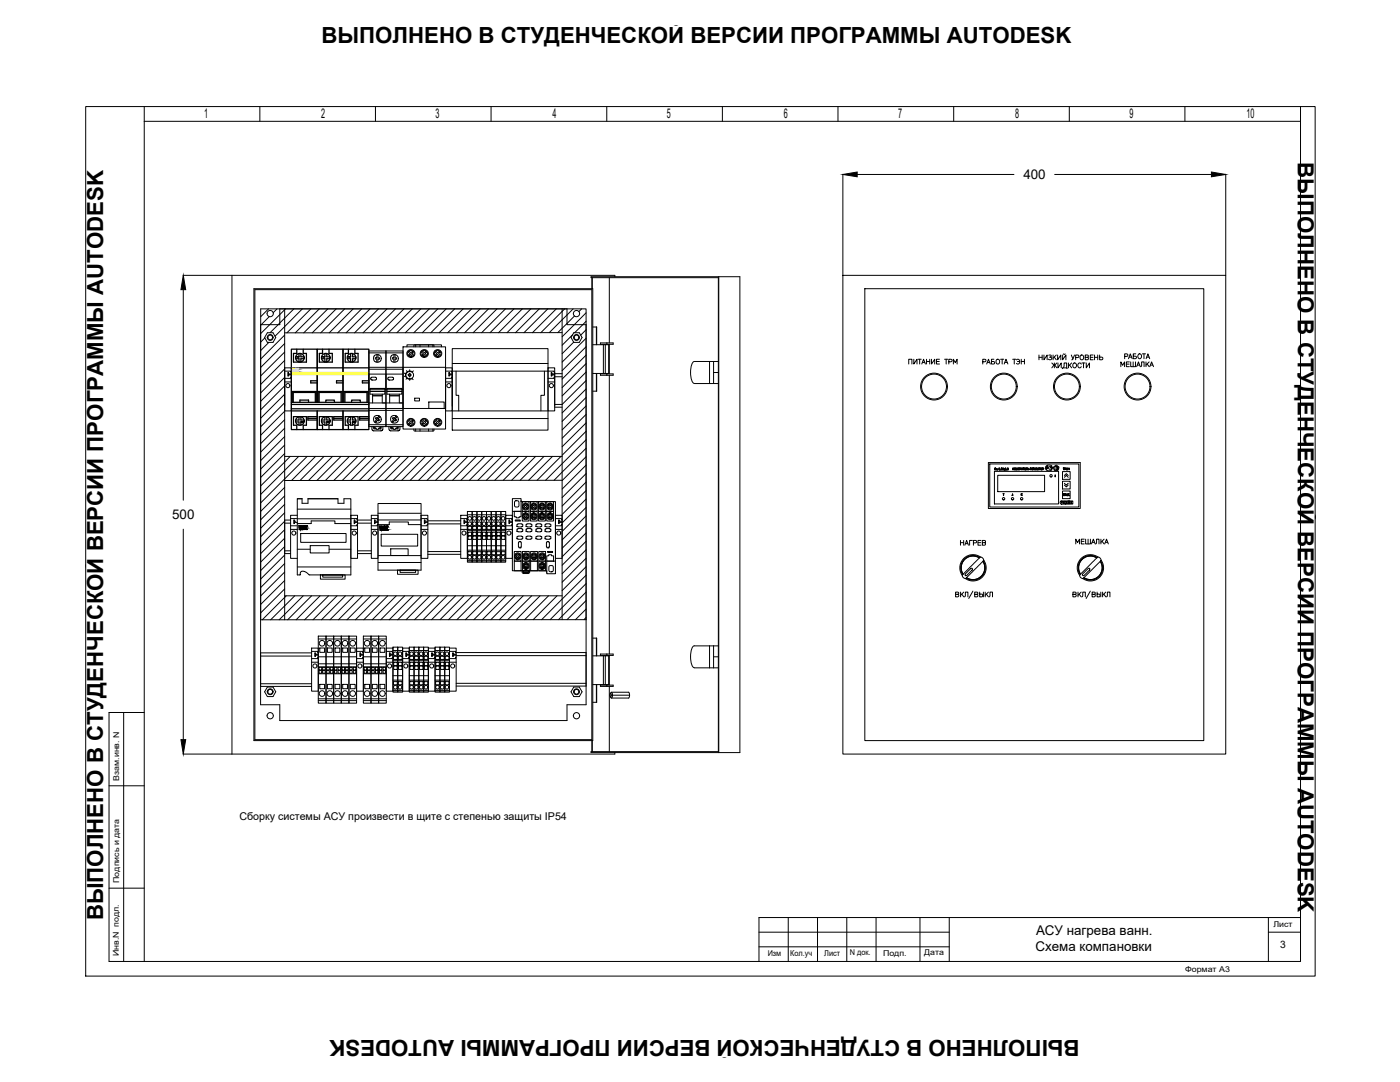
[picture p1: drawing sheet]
<svg xmlns="http://www.w3.org/2000/svg" width="279mm" height="216mm" viewBox="0 0 279 216" stroke-linecap="round" stroke-linejoin="round" font-family="sans-serif">
<defs><g id="words">
<g font-size="4.4">
<text x="64.2" y="8.6">ВЫПОЛНЕНО В СТУДЕНЧЕСКОЙ ВЕРСИИ ПРОГРАММЫ AUTODESK</text>
<text x="259" y="32.4" transform="rotate(90 259 32.4)">ВЫПОЛНЕНО В СТУДЕНЧЕСКОЙ ВЕРСИИ ПРОГРАММЫ AUTODESK</text>
<text x="20.6" y="183.7" transform="rotate(-90 20.6 183.7)">ВЫПОЛНЕНО В СТУДЕНЧЕСКОЙ ВЕРСИИ ПРОГРАММЫ AUTODESK</text>
<text x="215.4" y="207.5" transform="rotate(180 215.4 207.5)">ВЫПОЛНЕНО В СТУДЕНЧЕСКОЙ ВЕРСИИ ПРОГРАММЫ AUTODESK</text>
</g>
<g font-size="2.7">
<text x="40.7" y="23.5">1</text>
<text x="64.1" y="23.5">2</text>
<text x="86.9" y="23.5">3</text>
<text x="110.3" y="23.5">4</text>
<text x="133.1" y="23.5">5</text>
<text x="156.4" y="23.5">6</text>
<text x="179.2" y="23.5">7</text>
<text x="202.6" y="23.5">8</text>
<text x="225.4" y="23.5">9</text>
<text x="248.8" y="23.5">10</text>
<text x="204.2" y="35.7">400</text>
<text x="34.4" y="103.6">500</text>
<text x="206.6" y="189.7">Схема компановки</text>
<text x="206.8" y="186.5">АСУ нагрева ванн.</text>
</g>
<text font-size="2.1" x="47.8" y="163.7">Сборку системы АСУ произвести в щите с степенью защиты IP54</text>
<text font-size="2" x="255.5" y="189.2">3</text>
<g font-size="1.6">
<text x="23.8" y="155.8" transform="rotate(-90 23.8 155.8)">Взам.инв. N</text>
<text x="23.8" y="176.2" transform="rotate(-90 23.8 176.2)">Подпись и дата</text>
<text x="254.1" y="185.1">Лист</text>
<text x="23.7" y="190.8" transform="rotate(-90 23.7 190.8)">Инв.N подл.</text>
<text x="153.2" y="190.7">Изм</text>
<text x="157.7" y="190.7">Кол.уч</text>
<text x="164.5" y="190.7">Лист</text>
<text x="169.6" y="190.6">N док.</text>
<text x="176.2" y="190.7">Подп.</text>
<text x="184.4" y="190.6">Дата</text>
<text x="236.5" y="193.9">Формат А3</text>
</g>
</g></defs>
<!-- layer: dist -->
<g fill="none" stroke="#000" stroke-width=".25">
<path d="M58.1 69.7h5.2v4.6v-4.6h5.2v4.6v-4.6h5.1v16h-5.1v-3.7v3.7h-5.2v-3.7v3.7h-5.2zM58.1 73.4h15.5M59 71.2h.7h-.5M59 71.6h.7v.6M59.2 69.7v.8h-.6v1.8h2.6v-1.8h-.7v-.8M59.7 70.5v.7M60 70.5v.7h.7M60.7 71.6h-.7v.6M63.3 74.7v5.6M63.3 76h-1.3v.4h1.3M64.2 71.2h.6h-.4M64.2 71.6h.6v.6"/>
<path d="M64.4 69.7v.8h-.7v1.8h2.6v-1.8h-.6v-.8M64.8 70.5v.7M65.2 70.5v.7h.6M65.8 71.6h-.6v.6M68.5 76h-1.3v.4h1.3M68.5 74.7v5.6M69.3 71.2h.7h-.4M69.3 71.6h.7v.6M69.5 69.7v.8h-.6v1.8h2.6v-1.8h-.7v-.8M70 70.5v.7M70.4 70.5v.7h.6M71 71.6h-.6v.6"/>
<path d="M73.6 76h-1.3v.4h1.3M58.1 82h15.5M58.1 81.6h15.5M58.1 80.3h15.5M58.1 80.7h15.5M58.3 80.3v-2.2h4.8v2.2M58.5 80.3v-2h4.4v2M59 84.2h.7v.6M59.2 85.7v-.8h-.6v-1.8h2.6v1.8h-.7v.8M59.7 83.2v.6h-.7M59.9 80.3v-.5h1.7v.5M60 83.2v.6h.7"/>
<path d="M60 84.2v.6M60.5 84.2h-.5h.7M61.4 83.5h1.9M63.3 83.1h-1.9v.7h1.9M63.5 80.3v-2.2h4.8v2.2M63.7 80.3v-2h4.4v2M64.2 84.2h.6v.6M64.4 85.7v-.8h-.7v-1.8h2.6v1.8h-.6v.8M64.8 83.2v.6h-.6M65 80.3v-.5h1.7v.5M65.2 83.2v.6h.6M65.2 84.2v.6"/>
<path d="M65.6 84.2h-.4h.6M66.6 83.5h1.9M68.5 83.1h-1.9v.7h1.9M68.6 80.3v-2.2h4.8v2.2M68.8 80.3v-2h4.4v2M69.3 84.2h.7v.6M69.5 85.7v-.8h-.6v-1.8h2.6v1.8h-.7v.8M70 83.2v.6h-.7M70.2 80.3v-.5h1.7v.5M70.4 83.2v.6h.6M70.4 84.2v.6M70.8 84.2h-.4h.6"/>
<path d="M71.8 83.5h1.8M73.6 83.1h-1.8v.7h1.8"/>
<circle cx="59.8" cy="71.4" r=".86"/>
<circle cx="65" cy="71.4" r=".86"/>
<circle cx="70.2" cy="71.4" r=".86"/>
<circle cx="59.8" cy="84" r=".86"/>
<circle cx="65" cy="84" r=".86"/>
<circle cx="70.2" cy="84" r=".86"/>
</g>
<!-- layer: 0 -->
<g fill="#ff0" stroke="#ff0" stroke-width=".2">
<path d="M58.1 74.3l15.5 .4v-.4zM58.1 74.3l15.5 .4h-15.5z"/>
<path d="M58.5 73.5l.4 .2v-.2zM58.5 73.5l.4 .2h-.4z"/>
</g>
<g fill="#808080" stroke="#808080" stroke-width=".2">
<path d="M58.8 74h.1z"/>
<path d="M59.4 74.1h.2z"/>
<path d="M59.5 74.2h.1z"/>
<path d="M59.4 73.5h.2zM59.4 73.5h.2z"/>
<path d="M59 73.5h.2zM59 73.5h.2z"/>
<path d="M59.4 73.5h.2zM59.4 73.5h.2z"/>
<path d="M59 73.5h.2zM59 73.5h.2z"/>
<path d="M59.4 73.5h.2zM59.4 73.5l.2 .1z"/>
<path d="M59 73.5l.2 .1zM59 73.5l.2 .1z"/>
<path d="M59.4 73.6h.2zM59.4 73.6h.1z"/>
<path d="M59 73.6h.2zM59 73.6h.2z"/>
<path d="M59.3 73.6h.2zM59.3 73.7h.2z"/>
<path d="M58.3 73.5l.2 .2v-.2zM58.3 73.5l.2 .2h-.2z"/>
<path d="M59.3 73.7h.2zM59.3 73.7h.2z"/>
<path d="M59 73.6l.2 .1zM59 73.6l.2 .1z"/>
<path d="M59.3 73.7h.2zM59.3 73.7h.2z"/>
<path d="M59 73.7h.2zM59 73.7h.2z"/>
<path d="M58.5 73.7l.4 .1zM58.5 73.7l.4 .1zM58.5 73.8h.4zM58.5 73.8h.4z"/>
<path d="M59 73.7h.5zM59 73.7l.4 .1z"/>
<path d="M59 73.8h.4zM59 73.8h.4z"/>
<path d="M58.5 73.8h.4zM58.5 73.8h.4z"/>
<path d="M59 73.8h.4zM59 73.8h.4z"/>
<path d="M59 73.8h.4zM59 73.8h.4z"/>
<path d="M59 73.8h.4zM59 73.8h.4z"/>
<path d="M59 73.8l.4 .1zM59 73.8l.4 .1z"/>
<path d="M58.5 73.8l.4 .1zM58.5 73.8l.4 .1z"/>
<path d="M58.5 73.9h.4zM58.5 73.9h.4z"/>
<path d="M58.5 73.9h.4zM58.5 73.9h.4z"/>
<path d="M58.5 73.9h.4zM58.5 73.9h.4z"/>
<path d="M58.5 73.9h.3zM58.5 73.9h.4z"/>
<path d="M58.5 73.9h.2zM58.5 73.9h.3z"/>
<path d="M58.5 73.9h.2zM58.5 73.9h.2z"/>
<path d="M59 73.9h.5zM59 73.9h.5z"/>
<path d="M59.2 73.9h.3zM59.2 73.9h.3z"/>
<path d="M59.2 73.9h.3zM59.2 73.9h.3z"/>
<path d="M59 73.9l.2 .1zM59 73.9l.2 .1z"/>
<path d="M59.2 73.9l.3 .1zM59.2 73.9l.3 .1z"/>
<path d="M58.8 74h.1zM58.7 74h.2z"/>
<path d="M58.5 73.9l.2 .1zM58.5 73.9l.2 .1z"/>
<path d="M58.7 74h.2zM58.7 74h.2z"/>
<path d="M58.5 74h.2zM58.5 74h.2z"/>
<path d="M59.3 74h.2zM59.3 74h.2z"/>
<path d="M58.5 74h.4zM58.5 74h.4z"/>
<path d="M59.3 74h.2zM59.3 74h.2z"/>
<path d="M59 74h.2zM59 74h.2z"/>
<path d="M59 74l.2 .1zM59 74l.2 .1z"/>
<path d="M58.5 74l.4 .1zM58.5 74l.4 .1z"/>
<path d="M58.5 74.1h.4zM58.5 74.1h.4z"/>
<path d="M59.3 74l.3 .1zM59.3 74l.3 .1zM59.4 74.1h.2z"/>
<path d="M59 74.1h.2zM59 74.1h.2zM59 74.1h.2zM59 74.1h.2z"/>
<path d="M58.5 74.1h.4zM58.5 74.1h.4z"/>
<path d="M59.4 74.1h.2zM59.4 74.1h.2zM59.4 74.1h.2zM59.4 74.1h.2z"/>
<path d="M58.5 74.1l.4 .1zM58.5 74.1l.4 .1z"/>
<path d="M59.4 74.1l.2 .1zM59.4 74.1l.2 .1zM59.4 74.2h.2z"/>
<path d="M59.4 74.2h.2zM59.5 74.2h.1z"/>
<path d="M59 74.1l.2 .1zM59 74.1l.2 .1z"/>
<path d="M58.5 74.2h.4zM58.5 74.2h.4zM58.5 74.2h.4zM58.5 74.2h.4z"/>
<path d="M58.3 73.7l.2 .5v-.5zM58.3 73.7l.2 .5h-.2z"/>
</g>
<!-- layer: Layer 1 -->
<path d="M58.3 73.5h.2v.2h-.2zM58.3 73.7h.2v.5h-.2zM58.5 73.7h.4v.2h-.2l.2 .2a.27 .27 0 0 1-.3 .1 .27 .27 0 0 1-.1-.4zM59 73.5h.2v.2l.2-.2h.2l-.2 .3 .2 .4h-.2l-.2-.3v.3h-.2z" fill="none" stroke="#dcdcdc" stroke-width=".25"/>
<path d="M58.5 73.5h.4v.2h-.4z" fill="none" stroke="#ff0" stroke-width=".25"/>
<!-- layer: 0 -->
<path d="M58.1 74.3h15.5M58.1 74.7h15.5" fill="none" stroke="#ff0" stroke-width=".25"/>
<g fill="none" stroke="#000" stroke-width=".2">
<path d="M17.1 21.3h245.4v173.5h-245.4zM28.8 24.2h230.7v167.6h-237.7v-49.6h7M28.8 21.3v170.5M51.9 21.3v2.9M74.9 21.3v2.9M98 21.3v2.9M121.1 21.3v2.9M144.2 21.3v2.9M167.2 21.3v2.9M168.2 34.8v20.1M171.1 34.8h31.3M190.3 21.3v2.9"/>
<path d="M210.5 34.8h31.3M213.4 21.3v2.9M236.5 21.3v2.9M244.6 34.8v20.1M259.5 21.3v2.9M36.6 54.9h86.1v.3M36.6 57.8v42M46.3 54.9v95.6M50.7 57.6h67.6v90.2h-67.6zM50.9 57.8h67.2v89.8h-67.2zM118 55.2h29.7v95h-29.7v-.2h25.4v-94.6h-25.4zM118.1 55.4v2.2"/>
<path d="M118.2 55.4v2.2M121.6 55.4v13M143.4 55.2v95M168.2 54.9h76.4v95.6h-76.4zM172.6 57.6h67.6v90.2h-67.6zM52 64.8h3.8v-3.2h57.4v3.2h3.8v75.8h-3.8v3.2h-57.4v-3.2h-3.8zM52.9 67.4l-.9 .9M53.3 67.3h.1M53.3 67.3a.58 .58 0 0 1 .6-.5 .58 .58 0 0 1 .6 .5M53.3 67.3a.58 .58 0 0 0 .6 .6 .58 .58 0 0 0 .6-.6M53.4 66.4h1.1l.5 .9-.5 1h-1.1l-.6-1zM53.4 67.3a.48 .48 0 0 1 .5-.4 .48 .48 0 0 1 .5 .4"/>
<path d="M53.4 67.3a.48 .48 0 0 0 .5 .5 .48 .48 0 0 0 .5-.5M53.6 61.6l-1.6 1.6M53.7 68.3l-1.7 1.6M53.7 63.2l-1.7 1.7M54.4 67.3h.1M55.3 61.6l-.8 .8M56.8 73.4h1.3v8.6h-1.3zM56.8 74.1h1.2v.2h.1M56.8 61.6h60.2v62.1M56.8 76.2h1.3M56.8 74.4v6.6M56.8 66.9l-4.8 4.7"/>
<path d="M56.8 68.6l-4.8 4.7M56.8 70.2l-4.8 4.8M56.8 71.9l-4.8 4.8M56.8 73.6l-4.8 4.8M56.8 75.3l-4.8 4.8M56.8 77l-4.8 4.8M56.8 78.7l-4.8 4.8M57 61.6l-5 5M58.1 74.6h-.5v-.3h-.2v.7h.2v-.2h.5M58.1 75.2h-.1v.3h-1.2M58.7 61.6l-4.8 4.8M60.3 61.6l-5.4 5.5"/>
<path d="M62 61.6l-4.7 4.8M63.7 61.6l-4.8 4.8M65.4 61.6l-4.8 4.8M67.1 61.6l-4.8 4.8M68.8 61.6l-4.8 4.8M70.5 61.6l-4.8 4.8M72.2 61.6l-4.8 4.8M73.6 70h3.4v15.1h-3.2a.15 .15 0 0 1-.2 0 .15 .15 0 0 1 0-.2zM73.6 70.4h6.8M73.7 73.7h3.3M73.7 73.3h3.3M73.9 78.1h2.9"/>
<path d="M73.9 77.8h2.9M73.9 77.5h2.9M73.9 61.6l-4.8 4.8M74 75.4l.2-.1h.8l.1 .3-.1 .2h-.8l-.2-.1zM74.4 79h1.9zM74.4 78.6h2.4v-1.1h-2.9v1.1h.5v1.8M75.2 70.8v.6h-.3v.2h.3v.7M75.5 70.8l-.1 .6h.3v.2h-.3v.7M75.5 61.6l-4.7 4.8M76.3 78.6v1.8M76.8 77.7h.2M77 74.6h-3.4v3.1h.3"/>
<path d="M77 74.6v3.1M77 77.7h.2M77 70h3.4v15.1h-3.2a.15 .15 0 0 1-.2 0 .15 .15 0 0 1 0-.2zM77.1 74.6h3.3M77.1 73.7h3.3M77.1 73.3h3.3M77.2 78.1h3M77.2 77.8h3M77.2 77.5h3M77.2 61.6l-4.7 4.8M77.4 75.4l.2-.1h.7l.2 .3-.2 .2h-.7l-.2-.1zM77.8 79h1.9z"/>
<path d="M77.8 78.6h2.4v-1.1h-3v1.1h.6v1.8M78.6 70.8v.6h-.3v.2h.3v.7M78.9 70.8l-.1 .6h.3v.2h-.3v.7M78.9 61.6l-4.8 4.8M79.7 78.6v1.8M80.2 77.7h.2M80.6 61.6l-4.8 4.8M82.3 61.6l-4.8 4.8M84 61.6l-4.8 4.8M85.7 61.6l-4.8 4.8M87.4 61.6l-4.8 4.8M88.9 73.4h1.4v8.6h-1.4z"/>
<path d="M88.9 74.1h1.2v.2h.2M88.9 76.2h1.4M89 61.6l-4.7 4.8M90.1 74.1h20.5v.2h.1M90.3 74.6h-.6l-.1-.3v.7l.1-.2h.6M90.3 75.2h-.2v.3h-1.2M90.3 69.6h19.1v16.2h-19.1zM90.3 74.4v6.6M90.3 72.5h19.1M90.7 61.6l-4.7 4.8M91 74.1v4.8h.5v3.1M92.4 61.6l-4.7 4.8"/>
<path d="M94.1 61.6l-4.8 4.8M95.8 61.6l-4.8 4.8M97.5 61.6l-4.8 4.8M99.2 61.6l-4.8 4.8M100.9 61.6l-4.8 4.8M102.6 61.6l-4.8 4.8M104.2 61.6l-4.7 4.8M105.9 61.6l-4.7 4.8M107.6 61.6l-4.7 4.8M108.6 74.1v4.8h-.6v3.1M109.3 61.6l-4.7 4.8M109.4 73.4h1.3v8.6h-1.3z"/>
<path d="M109.4 76.2h1.3M110.7 74.6h-.6v-.3h-.1v.7h.1v-.2h.6M110.7 75.2h-.1v.3h-1.2M110.7 74.6h1.5M110.7 74.4v6.6M110.7 75.2h1.5M111 61.6l-4.7 4.8M112.2 66.4h-55.4M112.2 61.6v62M112.7 61.6l-4.8 4.8M114.3 66.8l-2.1 2.1M114.4 61.6l-4.8 4.8"/>
<path d="M114.5 68.3l-2.3 2.3M114.5 67.3h.1M114.5 66.4h1.1l.6 .9-.6 1h-1.1l-.5-1zM114.6 67.3a.48 .48 0 0 1 .5-.4 .48 .48 0 0 1 .4 .4M114.6 67.3a.48 .48 0 0 0 .5 .5 .48 .48 0 0 0 .4-.5M114.7 63l-3.4 3.4M115.5 67.3h.1M116.1 61.6l-.6 .6M117 62.4l-4.8 4.8M117 64.1l-2.3 2.3M117 65.8l-1.1 1.1M117 67.5l-4.8 4.8"/>
<path d="M117 69.2l-4.8 4.7M117 70.9l-4.8 4.7M117 72.6l-4.8 4.7M117 74.2l-4.8 4.8M117 75.9l-4.8 4.8h-1.5M117 77.6l-4.8 4.8M117 79.3l-4.8 4.8M118.3 68.8h3.2v5.7h-3.2M118.3 65.2h.8v3.6M119 65.2v3.6M119 74.5v3.6M119.1 74.5v3.6h-.8"/>
<path d="M119.8 68.4h2.6v.3h-2.6zM119.8 74.6h2.6v.3h-2.6zM120.4 68.8v5.7M120.8 68.8v5.7M121.1 68.4v.3M121.1 74.6v.3M121.6 68.7v5.9M121.6 74.9v55.6M138.6 72.1a2.88 2.88 0 0 0-.7 2.9 1.55 1.55 0 0 0 .7 1.5M138.6 76.5h4.8M138.6 72.1h4.8M141.6 72.1v4.4"/>
<path d="M142.4 74.3h1M142.4 72.1v4.4M181.4 72.6v-.9h.6v.9M182.4 71.7v.9l.6-.9v.9M183.2 71.7h.7M183.5 71.7v.9M184 72.6l.3-.9 .4 .9M184.1 72.3h.5M184.9 72.1h.6M184.9 71.7v.9M185.5 71.7v.9M185.9 71.7v.9l.6-.9v.9"/>
<path d="M186.9 72.1h.6M187.5 71.7h-.6v.9h.6M188.5 71.7h.6M188.8 71.7v.9M189.4 72.2l.5-.1 .1-.2-.2-.2h-.4v.9M190.3 72.6v-.9l.3 .7 .4-.7v.9M196.1 72.2l.6-.1v-.3l-.6-.1v.9M196.9 72.6l.4-.9 .3 .9M197 72.3h.5M198.4 71.7h-.5v.9h.5v-.4l-.5-.1M198.9 71.7a.43 .43 0 0 1 .6 .5 .43 .43 0 0 1-.6 .3l-.1-.5zM199.7 71.7h.6"/>
<path d="M200 71.7v.9M200.4 72.6l.4-.9 .3 .9M200.6 72.3h.4M202.1 71.7h.6M202.4 71.7v.9M202.9 71.8v-.1a.43 .43 0 0 1 .6 .5 .43 .43 0 0 1-.6 .3M203.1 72.1h.4M203.8 72.1h.6M203.8 71.7v.9M204.4 71.7v.9M207.3 70.8v1M207.3 71.3h.7"/>
<path d="M208 70.8v1M208.3 70.8v1l.7-1v1M209.3 70.9h.5v.2l-.2 .2h.2a.34 .34 0 0 1-.1 .5 .34 .34 0 0 1-.5-.1M209.4 71.3h.2M209.9 72.4l.5 .5 .5-.5M210.2 70.8v1M210.3 72.8l-.4 .6M210.4 71.3l.4 .5M210.4 72.9h.1M210.4 72.4v1M210.5 72.8l.4 .6M210.8 70.8l-.6 .7"/>
<path d="M211.1 70.8v1l.6-1v1M211.1 72.4v1l.7-1v1M212 73.6v-.2h1v.2M212.1 70.8v1l.6-1v1M212.2 73.4l.2-.4v-.6h.5v1M212.2 70.6l.1 .1 .3-.1M213.2 72.4v1M213.5 72.8l.4 .6M213.8 70.8l.3 .8M213.9 72.4l-.7 .7M214.2 72.6a.42 .42 0 0 1 .5 0 .42 .42 0 0 1 0 .6 .42 .42 0 0 1-.5 .1zM214.4 70.8l-.3 .9-.2 .1"/>
<path d="M214.7 71.3h.5l.1-.4-.6-.1v1M215.7 70.9a.43 .43 0 0 1 .6 .4 .43 .43 0 0 1-.7 .4l-.1-.5zM215.8 72.7a.41 .41 0 0 0-.6-.2 .41 .41 0 0 0 0 .7l.2 .2 .4-.2M215.9 72.4h.7M216.2 72.4v1M216.6 71.3l.6 .1v.2l-.2 .2h-.4v-1l.6 .1v.2l-.2 .2M216.8 72.4v1l.6-1v1M217.6 71.3h.5M218.2 70.8h-.6v1h.6M218.4 71.3h.7M218.4 70.8v1M219.1 70.8v1"/>
<path d="M219.5 70.8v1l.5-.1v-.4h-.5M223.7 73.2v-1l.3 .7 .4-.7v1M224.5 71.1h.5v-.4l-.5-.1v1M224.8 72.7h.5M225.2 71.6l.4-1 .4 1M225.4 71.3h.4M225.4 72.2h-.6v1h.6M225.7 72.2v1h.9v-1M226.1 72.2v1M226.7 70.6h-.5v1l.5-.1v-.4h-.5M226.8 73.2l.4-1 .4 1M227 72.8h.4"/>
<path d="M227.3 70.7a.43 .43 0 0 1 .5 .4 .43 .43 0 0 1-.6 .3l-.1-.4zM227.6 73.2l.2-.2v-.8h.5v1M228 70.6h.6M228.3 70.6v1M228.7 72.2v1M228.7 71.6l.4-1 .3 1M228.9 71.3h.4M228.9 72.6l.4 .6M229.3 72.2l-.6 .6M229.5 73.2l.3-1 .4 1M229.6 72.8h.5M56.8 80.4l-4.8 4.7"/>
<path d="M56.8 82.1l-4.8 4.7M56.8 83.7l-4.8 4.8M56.8 85.4l-4.8 4.8M56.8 87.1l-4.8 4.8M56.8 88.8l-4.8 4.8M56.8 90.5l-4.8 4.8M56.8 97.3l-4.8 4.7M56.8 98.9l-4.8 4.8M56.8 91.1h55.4M57.9 91.1l-5.9 5.9M59.3 99.5h1M59.6 91.1l-7.6 7.6"/>
<path d="M60.3 99.5h-1v15.2h.7l-.1-.4 .4-.3 .7 .1 .7 .6h8.3v-15.2h-1.4v.9h-1.1v-.9h-6M60.3 99.5v.9h1.2v-.9M61.3 91.1l-9.3 9.2M61.5 99.5h6M63 91.1l-4.8 4.8M64.7 91.1l-4.8 4.8M66.4 91.1l-4.8 4.8M68.1 91.1l-4.9 4.8M69.7 91.1l-4.8 4.8M71.4 91.1l-4.8 4.8M73.1 91.1l-4.8 4.8M73.6 80.4h6.8"/>
<path d="M73.7 81.5h3.3M73.7 81.9h3.3M73.7 84.7h3.3M74.2 85.1v.6l.3 .3h1.7l.2-.3v-.6M74.6 85.2v.4l.6 .1h.3l.1-.3h.4M74.6 85.4h.4l.1 .2M74.6 85.2l.1 .2h.3M74.6 85.1v.1M74.8 91.1l-4.8 4.8M75.6 83l-.3 .5-.3-.2-.1 .2 .3 .2-.4 .5M75.8 83.1l-.3 .5 .2 .2-.1 .1-.2-.1-.4 .5M76 85.1l-.1 .3h-.3"/>
<path d="M76 86h.1M76 85.2v.4h-.5M76.4 80.4h.6M76.5 91.1l-4.8 4.8M77.1 81.5h3.3M77.1 81.9h3.3M77.1 84.7h3.3M77.6 85.1v.6l.3 .3h1.7l.2-.3v-.6M78 85.2v.4l.6 .1 .3-.1 .2-.2h.3M78 85.4h.4l.1 .2M78 85.2l.1 .2h.3M78 85.1v.1"/>
<path d="M78.2 91.1l-4.8 4.8M78.4 85.4h.1M79.1 83l-.4 .5-.3-.2-.1 .2 .3 .2-.4 .5M79.2 83.1l-.3 .5 .2 .2-.1 .1-.3-.1-.3 .5M79.4 85.1v.3h-.3M79.4 86h.1M79.4 85.2v.4h-.4M79.8 80.4h.6M79.9 91.1l-4.8 4.8M81.6 91.1l-4.8 4.8M83.2 91.1l-4.7 4.8M84.9 91.1l-4.7 4.8"/>
<path d="M86.6 91.1l-4.7 4.8M88.3 91.1l-4.8 4.8M90 91.1l-4.8 4.8M90.3 82h19.1M90.3 83.5h19.1M91.7 91.1l-4.8 4.8M93.4 91.1l-4.8 4.8M95.1 91.1l-4.8 4.8M96.8 91.1l-4.8 4.8M98.4 91.1l-4.7 4.8M100.1 91.1l-4.7 4.8M101.8 91.1l-4.8 4.8"/>
<path d="M102.3 99.5h1.7v.6h6.4a.35 .35 0 0 1 .4 0 .35 .35 0 0 1 0 .5v13.9h-1.7v-.6h-6.4a.33 .33 0 0 1-.5 0 .33 .33 0 0 1 .1-.5zM103.5 91.1l-4.8 4.7M104 99.9v2.1M105.2 91.1l-4.8 4.7M106.9 91.1l-4.8 4.7M108.6 91.1l-4.8 4.7M110.3 91.1l-4.8 4.7M110.7 81.3h1.5M112 91.1l-4.8 4.7M112.2 95.8l-55.4 .1M117 87.7l-8.1 8.1M117 89.4l-6.4 6.4"/>
<path d="M117 81l-4.8 4.8M117 82.7l-4.8 4.8M117 84.4l-4.8 4.7M117 86.1l-4.8 4.7M117 91.1l-4.8 4.8M117 92.8l-4.8 4.8M117 94.5l-4.8 4.8M117 96.2l-4.8 4.8M117 97.9l-4.8 4.8M117 99.6l-4.8 4.7M197.3 92.3h18.3v9.2h-18.3zM197.5 92.6h17.8v8.6h-17.8z"/>
<path d="M198.5 94.1h12.3a.3 .3 0 0 1 .5 0 .3 .3 0 0 1 0 .4v6.1h-12.8zM198.5 93.4v.1l.2-.1-.1 .1 .1 .3-.2-.2v.2zM198.8 93.5h.2v.3l-.1-.3-.1 .3zM199.1 93.8h.1M199.1 94.8h9.4v3.3h-9.4zM199.4 93.4v.3zM199.6 93.8h.1M199.8 93.4a.17 .17 0 0 1 .3 .1 .17 .17 0 0 1-.2 .2l.1 .1h-.2l.2-.3zM200.1 93.4h.2l-.2 .1 .2 .1-.1 .2-.1-.1h.2l-.2-.1zM200.2 98.5h.2l-.1 .4zM200.4 93.5h.1M200.4 93.7v.2z"/>
<path d="M200.6 93.4a.17 .17 0 0 1 .2 .2 .17 .17 0 0 1-.2 .1zM201 93.4h.2h-.1l.1 .1v.3l-.2-.1h.2zM202.1 98.6l.1 .3h-.2zM202.1 93.4l.1 .3 .2-.3v.4l-.1-.3-.2 .3zM202.5 93.4l.2 .1-.1 .3-.2-.1h.2v-.3zM202.8 93.4l.1 .3 .2-.3v.4v-.3l-.1 .3-.2-.3v.3zM203.2 93.4h.2h-.1l.1 .1-.1 .2 .1 .1h-.2zM203.5 93.4h.3l-.2 .4zM203.8 98.5v.2l.2-.2-.1 .2 .1 .2-.2-.2v.2zM203.8 93.4l.1 .3 .2-.3v.4l-.1-.3-.2 .3zM204.1 93.4h.3l-.1 .4zM204.4 93.4h.3h-.2v.1h.2l-.2 .2 .2 .1h-.3z"/>
<path d="M204.8 93.4h.2v.4l-.1-.4-.2 .4zM205.1 93.4l.2 .3-.2 .1zM205.4 93.6h.1zM205.6 93.4h.2l-.1 .4zM205.9 93.4h.2h-.1l.1 .1-.1 .2 .1 .1h-.2zM206.2 93.4h.2h-.2v.4zM206.5 93.4l.1 .2 .1-.2-.2 .4zM206.8 93.4h.2v.4l-.1-.4-.2 .4zM207.1 93.4h.2v.4v-.2l-.2 .2zM207.4 93.4h.3l-.1 .4zM207.8 93.4a.15 .15 0 0 1 .2 .2 .15 .15 0 0 1-.2 .1zM208.1 93.4l.2 .1-.2 .3z"/>
<path d="M208.7 93a.7 .7 0 0 1 1.2 .1v.1a.34 .34 0 0 0-.5-.1 .34 .34 0 0 0 0 .5 .34 .34 0 0 0 .5-.1 .61 .61 0 0 1-.5 .5 .61 .61 0 0 1-.6-.2l-.2-.4zM208.9 93.1a.19 .19 0 0 1 .3 .1 .19 .19 0 0 1-.2 .2l.1-.1-.1-.1-.1 .5zM209.7 93.2h.4l-.1 .3h-.2zM210.2 93.2l.2-.1a.51 .51 0 0 1 .8 0 .51 .51 0 0 1-.3 .8 .51 .51 0 0 1-.6-.5zM210.5 93.1h.3a.22 .22 0 0 1 .2-.1 .22 .22 0 0 1 .1 .3 .22 .22 0 0 0-.3-.1 .22 .22 0 0 0 0 .4 .22 .22 0 0 0 .3-.1 .39 .39 0 0 1-.5 .2 .39 .39 0 0 1-.1-.6zM210.6 94.7v.4zM211.7 100l.1-.1a.18 .18 0 0 1 .3 .2 .18 .18 0 0 1-.2 .2zM212 94.1h1.6v1.5h-1.6zM212 96h1.6v1.6h-1.6zM212 98h1.6v1.5h-1.6zM212.2 93.4h.2l-.1 .4zM212.2 100h.3v.4a.18 .18 0 0 1-.1 .2 .18 .18 0 0 1-.2-.1z"/>
<path d="M212.2 98.5h.2v.4v-.3h-.1l-.1 .3zM212.4 94.9l.1-.1a.32 .32 0 0 1 .3-.3 .32 .32 0 0 1 .3 .3l.1 .1M212.4 95.2h.1a.3 .3 0 0 1 .3-.3 .3 .3 0 0 1 .3 .3h.1M212.4 96.8l.1 .1a.35 .35 0 0 0 .4 .2 .35 .35 0 0 0 .3-.3M212.4 96.4l.4 .4 .4-.4M212.5 93.4h.2l-.2 .4zM212.5 100l.3 .1a.27 .27 0 0 1 0 .3 .27 .27 0 0 1-.3 .2zM212.5 98.5l.3 .1-.2 .3zM212.8 93.4l.2 .3 .1-.3v.4v-.3l-.1 .3-.1-.3-.1 .3zM212.8 100h.3v.4a.15 .15 0 0 1-.1 .2 .15 .15 0 0 1-.1-.1zM212.9 98.6a.15 .15 0 0 1 .2 .1 .15 .15 0 0 1-.1 .2zM213.2 98.5h.2l-.1 .1v.3z"/>
<path d="M213.3 93.4h.1v.4zM213.4 100h.3v.4a.17 .17 0 0 1-.2 .2 .17 .17 0 0 1-.1-.3zM213.4 98.9h.1M213.8 100h.3v.4a.16 .16 0 0 1-.2 .2 .16 .16 0 0 1-.1-.2zM36.6 105.6v42M56.8 104.4h1.2M56.8 109.9h1.2M56.8 100.6l-4.8 4.8M56.8 102.3l-4.8 4.8M56.8 104l-4.8 4.8M56.8 105.7l-4.8 4.8M56.8 107.4l-4.8 4.8"/>
<path d="M56.8 109.1l-4.8 4.7M56.8 110.8l-4.8 4.7M56.8 112.5l-4.8 4.7M56.8 114.1l-4.8 4.8M56.8 115.8l-4.8 4.8M56.8 117.5l-4.8 4.8M56.8 118.9h55.4M57.1 118.9l-4.8 4.8M58 105.6h1.3M58 103.5h1.2M58 104.9h1.2M58 103.8h-1.2v6.7h1.2"/>
<path d="M58.8 118.9l-4.8 4.8M59 104h-.2v-.3h-.2v.8h.2v-.3h.5M59.3 104.5h2.8v-.6h4.7v.6h3.2M59.3 102.8h-1.3v8.6h1.3M59.3 101.6h10.7M59.3 103.5h10.7M59.3 109.6h2.6M59.4 113.1h10.6M59.7 104.9h.2v.2h-.2zM59.7 105.2h.2v.5h-.2zM60 104.9h.5v.2h-.5zM60 105.2h.5v.2h-.3l.3 .1v.2h-.5z"/>
<path d="M60 106.5h9.1v1.7h-9.1zM60.5 118.9l-4.8 4.8M60.6 104.9h.2v.3l.2-.3h.3l-.3 .4 .3 .4h-.3l-.1-.3-.1 .3h-.2zM61.9 108.9h3.8v1.4h-3.8zM62.2 118.9l-4.8 4.8M63.9 118.9l-4.8 4.8M63.9 114.7h5v.9h-5zM64.4 114.7h4v.5h-4zM65.6 118.9l-4.8 4.8M65.7 109.6h4.3M67.3 118.9l-4.8 4.8M68.9 118.9l-4.7 4.8"/>
<path d="M70 102.8h1.4v8.6h-1.4zM70 103.5h1.2v.2h.2M70 105.6h1.4M70.6 118.9l-4.8 4.8M71.4 104h-.6v-.3h-.1v.8h.1v-.3h.6M71.4 104.6h-.2v.3h-1.2M71.4 110.5h2.7M71.4 103.8h2.7M71.4 104.4h2.7M71.4 109.9h2.7M72.3 118.9l-4.8 4.8M74 118.9l-4.8 4.8"/>
<path d="M74.1 102.8h1.3v8.6h-1.3zM74.1 103.5h1.2v.2h.1M74.1 105.6h1.3M75.4 104h-.5v-.3h-.2v.8h.2v-.3h.5M75.4 104.6h-.1v.3h-1.2M75.4 100.5h8.6v13.3h-8.6zM75.4 104.7h2.3v-.5h3.8v.5h2.5M75.4 102.4h8.6M75.4 103.8h8.6M75.5 110.9h8.5M75.5 112.2h8.5M75.7 118.9l-4.8 4.8"/>
<path d="M75.8 105h.3v.2h-.3zM75.8 105.3h.3v.5h-.3zM76.1 106.6h7.3v2.4h-7.3zM76.1 105h.5v.2h-.5zM76.1 105.3h.5v.2h-.3l.3 .1v.2h-.5zM76.7 105h.2v.3l.2-.3h.3l-.3 .4 .3 .4h-.3l-.1-.3-.1 .3h-.2zM77.4 118.9l-4.8 4.8M78 109.5h3.4v1.3h-3.4zM79.1 118.9l-4.8 4.8M79.3 113.8h4.1v.8h-4.1zM79.8 113.8h3.2v.4h-3.2zM80.8 118.9l-4.8 4.8"/>
<path d="M82.5 118.9l-4.8 4.8M84 102.8h1.4v8.6h-1.4zM84 103.5h1.3v.2h.1M84 105.6h1.4M84.1 118.9l-4.7 4.8M85.4 104h-.6v-.3h-.1v.8h.1v-.3h.6M85.4 104.6h-.1v.3h-1.3M85.4 110.6h6.5M85.4 103.9h6.5M85.4 104.5h6.5M85.4 110.1h6.5M85.8 118.9l-4.8 4.7"/>
<path d="M87.5 118.9l-4.8 4.7M89.2 118.9l-4.8 4.7M90.9 118.9l-4.8 4.7M91.9 102.8h1.4v8.6h-1.4zM91.9 103.5h1.3v.2h.1M91.9 105.6h1.4M92.6 118.9l-4.8 4.7M93.3 102.1h.9v10.1h-.9zM93.3 104h-.6v-.3h-.1v.8h.1v-.3h.6M93.3 104.6h-.1v.3h-1.3M93.3 102.7h7.6M93.3 111.9h7.6"/>
<path d="M93.3 111.8h7.6M93.3 105.9h7.6M93.3 109.8h7.6M93.3 108.9h7.6M93.3 103.8v6.7M93.4 110.1h.7v.6h-.7zM93.4 105h.7v.6h-.7zM93.4 106.2h.7v.7h-.7zM93.4 107h.7v.6h-.7zM94.2 102.1h1v10.1h-1zM94.3 118.9l-4.8 4.7M94.3 110.1h.8v.6h-.8z"/>
<path d="M94.3 105h.8v.6h-.8zM94.4 106.2h.7v.7h-.7zM94.4 107h.7v.6h-.7zM95.2 102.1h.9v10.1h-.9zM95.2 102.8v8.6M95.3 110.1h.7v.6h-.7zM95.3 105h.7v.6h-.7zM95.3 106.2h.7v.7h-.7zM95.3 107h.7v.6h-.7zM96 118.9l-4.8 4.7M96.1 102.1h1v10.1h-1zM96.2 110.1h.8v.6h-.8z"/>
<path d="M96.2 105h.8v.6h-.8zM96.3 106.2h.7v.7h-.7zM96.3 107h.7v.6h-.7zM97.1 102.1h.9v10.1h-.9zM97.1 102.8v8.6M97.2 110.1h.8v.6h-.8zM97.2 105h.8v.6h-.8zM97.2 106.2h.7v.7h-.7zM97.2 107h.7v.6h-.7zM97.7 118.9l-4.8 4.7M98 102.1h1v10.1h-1zM98.1 110.1h.8v.6h-.8z"/>
<path d="M98.1 105h.8v.6h-.8zM98.2 106.2h.7v.7h-.7zM98.2 107h.7v.6h-.7zM99 102.1h1v10.1h-1zM99 102.8v8.6M99.1 110.1h.8v.6h-.8zM99.1 105h.8v.6h-.8zM99.1 106.2h.7v.7h-.7zM99.1 107h.7v.6h-.7zM99.3 118.9l-4.7 4.7M100 102.1h.9v10.1h-.9zM100.1 110.1h.7v.6h-.7z"/>
<path d="M100.1 105h.7v.6h-.7zM100.1 106.2h.7v.7h-.7zM100.1 107h.7v.6h-.7zM100.9 102.8h1.4v8.6h-1.4zM100.9 103.5h1.2v.2h.2M100.9 105.6h1.4M101 118.9l-4.7 4.7M102.3 104h-.6v-.3h-.1v.8h.1v-.3h.6M102.3 104.6h-.2v.3h-1.2M102.3 102h1.6M102.6 110h1a.31 .31 0 0 1 .4 .1 .31 .31 0 0 1 0 .4v1a.31 .31 0 0 1 0 .4 .31 .31 0 0 1-.4 .1h-1zM102.6 112h1a.31 .31 0 0 1 .4 0 .31 .31 0 0 1 0 .4v1a.31 .31 0 0 1 0 .5 .31 .31 0 0 1-.4 0h-1z"/>
<path d="M102.6 102h1.4v.8a.26 .26 0 0 1 0 .3 .26 .26 0 0 1-.4 0v.2h-.6v-.2h-.4zM102.7 118.9l-4.7 4.7M102.7 100l.3-.1a.45 .45 0 0 1 .5 .2 .45 .45 0 0 1 .1 .5 .46 .46 0 0 1-.5 .6 .46 .46 0 0 1-.4-.6zM102.8 103.8h1v.2h-1zM102.9 110.7l.2-.2 .2 .3 .3-.2 .1 .1-.2 .3 .2 .3-.1 .2-.3-.3-.3 .2-.1-.1 .2-.3zM103.2 107.1l.9-.1 .2 .1v.4l-.9 .1-.2-.1zM103.2 105.6l.9-.1 .2 .1v.4l-.9 .1-.2-.1zM103.2 104.6l.9-.1 .2 .1v.4l-.9 .1-.2-.1zM103.6 108h.3l.1 .3-.1 1h-.3l-.1-.2zM104.2 113.9h1.1a.29 .29 0 0 1 .5 .3 .29 .29 0 0 1-.5 .2h-.5a.44 .44 0 0 1-.5 0 .44 .44 0 0 1-.1-.5zM104.2 102h1.4v2h-1a.31 .31 0 0 1-.4-.1 .31 .31 0 0 1 0-.4zM104.2 100.1h1.4v1.9h-1a.31 .31 0 0 1-.4 0 .31 .31 0 0 1 0-.4z"/>
<path d="M104.3 110h.9a.31 .31 0 0 1 .4 .1 .31 .31 0 0 1 0 .4v1a.31 .31 0 0 1 0 .4 .31 .31 0 0 1-.4 .1h-.9zM104.3 112h.9a.31 .31 0 0 1 .4 0 .31 .31 0 0 1 0 .4v1a.31 .31 0 0 1 0 .5 .31 .31 0 0 1-.4 0h-.9zM104.4 118.9l-4.7 4.7M104.4 113.9h.8a.18 .18 0 0 1 .3 .2 .17 .17 0 0 1-.3 .1h-.8zM104.6 102.6l.3 .2 .3-.3 .1 .3-.2 .2 .2 .2a.19 .19 0 0 1-.2 .3 .19 .19 0 0 1-.2-.3l-.3 .3-.1-.2 .2-.3-.2-.3zM104.6 100.7l.3 .2 .3-.3 .1 .2-.2 .3 .2 .2a.19 .19 0 0 1-.2 .2 .19 .19 0 0 1-.2-.2l-.3 .2-.1-.1 .2-.3-.2-.3zM104.6 112.5l.3 .2 .3-.2 .1 .1 .1 .1-.3 .2 .3 .3-.2 .2-.3-.3-.2 .3-.1-.1 .2-.4-.3-.2zM104.7 110.5l.2 .3 .3-.3 .1 .1 .1 .1-.3 .3 .3 .3-.2 .1-.3-.2-.2 .3-.2-.2 .3-.3-.3-.3zM105 107.1l.9-.1 .3 .1v.4l-1 .1-.2-.1zM105 105.6l.9-.1 .3 .1v.4l-1 .1-.2-.1zM105 104.6l.9-.1 .3 .1v.4l-1 .1-.2-.1zM105.9 102h1.3v2h-.9a.31 .31 0 0 1-.4-.1 .31 .31 0 0 1 0-.4z"/>
<path d="M105.9 100.1h1.3v1.9h-.9a.31 .31 0 0 1-.4 0 .31 .31 0 0 1 0-.4zM105.9 110h.9a.31 .31 0 0 1 .5 .1 .31 .31 0 0 1 0 .4v1a.31 .31 0 0 1 0 .4 .31 .31 0 0 1-.5 .1h-.9zM105.9 112h.9a.31 .31 0 0 1 .5 0 .31 .31 0 0 1 0 .4v1a.31 .31 0 0 1 0 .5 .31 .31 0 0 1-.5 0h-.9zM106.1 118.9l-4.8 4.7M106.2 100.7l.3 .2 .3-.3 .1 .2-.2 .3 .2 .2a.19 .19 0 0 1-.2 .2 .19 .19 0 0 1-.1-.2l-.3 .2-.2-.1 .3-.3-.3-.3zM106.2 102.6l.3 .2 .3-.3 .1 .3-.2 .2 .2 .2a.19 .19 0 0 1-.2 .3 .19 .19 0 0 1-.1-.3l-.3 .3-.2-.2 .3-.3-.3-.3zM106.2 110.6l.1-.1 .3 .3 .2-.3 .1 .1 .1 .1-.3 .3 .3 .3-.1 .1-.3-.2-.3 .2-.1-.1 .2-.3-.2-.3zM107 107.1l.9-.1 .2 .1v.4l-.9 .1-.2-.1zM107 105.6l.9-.1 .2 .1v.4l-.9 .1-.2-.1zM107 104.6l.9-.1 .2 .1v.4l-.9 .1-.2-.1zM107.5 102h1.3v2h-.9a.31 .31 0 0 1-.4-.1 .31 .31 0 0 1 0-.4zM107.5 100.1h1.3v1.9h-.9a.31 .31 0 0 1-.4 0 .31 .31 0 0 1 0-.4z"/>
<path d="M107.5 110h1a.31 .31 0 0 1 .4 .1 .31 .31 0 0 1 0 .4v1a.31 .31 0 0 1 0 .4 .31 .31 0 0 1-.4 .1h-1zM107.5 112h1a.31 .31 0 0 1 .4 0 .31 .31 0 0 1 0 .4v1a.31 .31 0 0 1 0 .5 .31 .31 0 0 1-.4 0h-1zM107.8 118.9l-4.8 4.7M107.8 112.6l.2-.1 .2 .2 .3-.2 .1 .2-.2 .2 .2 .4-.1 .1-.3-.3-.3 .3-.1-.2 .2-.3zM107.8 102.6l.4 .2 .2-.3 .2 .3-.3 .2 .2 .2a.19 .19 0 0 1-.2 .3 .19 .19 0 0 1-.1-.3l-.3 .3-.2-.2 .3-.3-.3-.3zM107.8 100.7l.4 .2 .2-.3 .2 .2-.3 .3 .2 .2a.19 .19 0 0 1-.2 .2 .19 .19 0 0 1-.1-.2l-.3 .2-.2-.1 .3-.3-.3-.3zM107.9 110.6l.1-.1 .2 .3 .3-.3 .1 .1v.1l-.2 .3 .2 .3-.1 .1-.3-.2-.3 .2-.1-.1 .2-.3-.2-.3zM108.8 107.1l.9-.1 .2 .1v.4l-.9 .1-.2-.1zM108.8 105.6l.9-.1 .2 .1v.4l-.9 .1-.2-.1zM108.8 104.6l.9-.1 .2 .1v.4l-.9 .1-.2-.1zM109.1 110.9h.4v-.2h.6v.2a.26 .26 0 0 1 .3 0 .26 .26 0 0 1 .1 .3v.8h-1.4zM109.1 102h1.4v2h-1a.31 .31 0 0 1-.4-.1 .31 .31 0 0 1 0-.4z"/>
<path d="M109.1 100.1h1.4v1.9h-1a.31 .31 0 0 1-.4 0 .31 .31 0 0 1 0-.4zM109.2 108h.3l.1 .3-.1 1h-.3l-.1-.2zM109.3 110h1v.3h-1zM109.5 102.6l.3 .2 .2-.3 .2 .3-.2 .2 .2 .2a.19 .19 0 0 1-.2 .3 .19 .19 0 0 1-.2-.3l-.3 .3-.1-.2 .2-.3-.2-.3zM109.5 100.7l.3 .2 .2-.3 .2 .2-.2 .3 .2 .2a.19 .19 0 0 1-.2 .2 .19 .19 0 0 1-.2-.2l-.3 .2-.1-.1 .2-.3-.2-.3zM109.5 118.9l-4.8 4.7M109.6 112.9h.3a.43 .43 0 0 1 .5 .1 .43 .43 0 0 1 0 .4 .47 .47 0 0 1 0 .6 .47 .47 0 0 1-.5 .1 .68 .68 0 0 1-.4-.9zM110.8 112h-1.3a.31 .31 0 0 0-.4 0 .31 .31 0 0 0 0 .4v1.9M110.8 102.8h1.4v8.6h-1.4zM110.8 103.5h1.3v.2h.1M110.8 105.6h1.4M111.2 118.9l-4.8 4.7"/>
<path d="M112.2 104h-.6v-.3h-.1v.8h.1v-.3h.6M112.2 104.6h-.1v.3h-1.3M117 114.8l-8.9 8.8M117 116.5l-7.2 7.1M117 118.1l-5.5 5.5M117 101.3l-4.8 4.7M117 102.9l-4.8 4.8M117 104.6l-4.8 4.8M117 106.3l-4.8 4.8M117 108l-4.8 4.8M117 109.7l-4.8 4.8M117 111.4l-4.8 4.8"/>
<path d="M117 113.1l-4.8 4.7M117 119.8l-3.8 3.8M190.7 118.6l.6 .1v.2l-.2 .2h-.4v-1l.6 .1v.3l-.2 .1M191.7 107.8v1M191.7 108.3h.6M191.7 118.1v1M191.9 118.5l.4 .6M192.3 107.8v1M192.3 118.1l-.6 .7M192.5 119.1l.2-.2v-.8h.5v1M192.6 108.8l.3-1 .4 1M192.6 114.5l1.1-1.1 .4 .1-.1 .2-1.1 1.1-.2 .1z"/>
<path d="M192.7 108.5h.4M193.6 113.1l2-1.9h.3l.3 .2 .1 .5-3.6 3.5-.4-.1-.3-.6zM194.1 107.8h-.6v1M194.2 118l-.9 1.4M194.3 108.3h.5l.1-.4-.6-.1v1M194.5 118.6l.6 .1 .1 .2-.3 .2h-.4v-1l.6 .1v.3l-.2 .1M195.2 108.3h.5M195.5 111.3l-1-.3-1.2 .1-.9 .7-.5 .9a2.28 2.28 0 0 0 .3 1.9M195.5 118.1v1h.5v-.5l-.5-.1M195.5 111.2a2.46 2.46 0 0 0-3.1 .4 2.46 2.46 0 0 0-.3 3.1M195.7 111.2a2.62 2.62 0 0 0-3.4 .2 2.62 2.62 0 0 0-.3 3.4M195.8 107.8h-.6v1h.6"/>
<path d="M196 108.3l.6 .1 .1 .2-.3 .2h-.4v-1l.6 .1v.3l-.2 .1M196.2 112l.2 .6 .1 .9-.1 .6-.4 .7-.8 .6-.6 .2h-.9l-.8-.3M196.2 111.9l.3 .6 .1 1-.2 .9-.4 .5-.6 .6-.8 .2h-.9l-.9-.3M196.3 118.1v1M196.3 111.8l.4 .7 .1 1-.2 .9-.6 .8-.8 .5-.8 .2-1-.1-.8-.4M196.6 118.1v1M196.9 118.5l.4 .6M197.3 118.1l-.7 .7M197.4 119.1l.2-.2v-.8h.5v1M211.6 100l.3 .3 .2-.3a.34 .34 0 0 1 0 .5 .34 .34 0 0 1-.5 0 .34 .34 0 0 1 0-.5zM214.1 118.6l.6 .1 .1 .2-.3 .2h-.4v-1l.6 .1 .1 .2-.3 .2M214.7 108.5v-.9l.4 .7 .3-.7v.9"/>
<path d="M215.1 118.1v1M215.3 118.5l.5 .6M215.6 114.6l3.1-3.1a.54 .54 0 0 1 .7-.3 .54 .54 0 0 1 .3 .7l-3.1 3.1a.57 .57 0 0 1-.7 .4 .57 .57 0 0 1-.4-.7zM215.8 118.1l-.7 .7M215.8 108h.5M215.9 119.1l.2-.2v-.8h.5v1M216.2 114.4l.9-.9a.24 .24 0 0 1 .4 0 .24 .24 0 0 1-.2 .4l-.8 .8a.23 .23 0 0 1-.4 .1 .23 .23 0 0 1 .1-.4zM216.4 107.6h-.6v.9h.6M216.7 107.6v.9h.9v-.9M217.1 107.6v.9M217.6 118l-.8 1.4M217.8 108.5l.4-.9 .4 .9"/>
<path d="M218 118.6l.5 .1 .1 .2-.2 .2h-.4v-1l.5 .1v.3l-.1 .1M218 108.2h.4M218.7 108.5l.1-.2v-.7h.5v.9M218.9 111.3a2.35 2.35 0 0 0-2.9 .3 2.35 2.35 0 0 0-.4 3M218.9 118.1v1h.6v-.5l-.6-.1M219 111.2a2.46 2.46 0 0 0-3.1 .4 2.46 2.46 0 0 0-.3 3.1M219.1 111.2a2.62 2.62 0 0 0-3.3 .2 2.62 2.62 0 0 0-.3 3.4M219.6 112a2.35 2.35 0 0 1-.3 3 2.35 2.35 0 0 1-3 .3M219.7 111.9a2.47 2.47 0 0 1-.4 3.1 2.47 2.47 0 0 1-3.1 .4M219.7 118.1v1M219.7 107.6v.9M219.7 111.8a2.62 2.62 0 0 1-.2 3.4 2.62 2.62 0 0 1-3.4 .2"/>
<path d="M219.9 108l.4 .5M220 118.1v1M220.3 118.5l.4 .6M220.3 107.6l-.6 .6M220.5 108.5l.3-.9 .4 .9M220.6 108.2h.5M220.7 118.1l-.7 .7M220.8 119.1l.2-.2v-.8h.5v1M52 137h10.2M52 130.3h10.2M52 130.9h10.2M52 136.4h10.2"/>
<path d="M52 123.6v-62h4.8v62.1h-4.8M53.3 138h.1M53.3 138a.58 .58 0 0 1 .6-.6 .58 .58 0 0 1 .6 .6M53.3 138a.58 .58 0 0 0 .6 .6 .58 .58 0 0 0 .6-.6M53.4 137.1h1.1l.5 .9-.5 1h-1.1l-.6-1zM53.4 138a.48 .48 0 0 1 .5-.4 .48 .48 0 0 1 .5 .4M53.4 138a.48 .48 0 0 0 .5 .5 .48 .48 0 0 0 .5-.5M54.4 138h.1M62.2 129.3h1.3v8.6h-1.3zM62.2 130h1.2v.2h.1M62.2 132.1h1.3M63.5 130.5h-.6v-.2h-.1v.7h.1v-.3h.6"/>
<path d="M63.5 131.1h-.1v.3h-1.2M63.5 126.9h1.6v13.4h-1.6zM63.5 127.5h7.7M63.5 139.8h7.7M63.5 139.4h7.7M63.5 131.1h7.7M63.5 132.5h7.7M63.5 133.1h7.7M63.5 134.4h7.7M63.7 133.2h.5v.5h-.5zM63.7 133.8h.5v.5h-.5zM63.8 136.6h1v.8h-1z"/>
<path d="M63.8 129.3h1v.9h-1zM64.4 133.2h.5v.5h-.5zM64.4 133.8h.5v.5h-.5zM65.1 126.9h1.5v13.4h-1.5zM65.2 133.2h.5v.5h-.5zM65.2 133.8h.5v.5h-.5zM65.3 136.6h1v.8h-1zM65.3 129.3h1v.9h-1zM65.9 133.2h.5v.5h-.5zM65.9 133.8h.5v.5h-.5zM66.6 126.9h1.5v13.4h-1.5zM66.7 133.2h.5v.5h-.5z"/>
<path d="M66.7 133.8h.5v.5h-.5zM66.9 136.6h.9v.8h-.9zM66.9 129.3h.9v.9h-.9zM67.5 133.2h.5v.5h-.5zM67.5 133.8h.5v.5h-.5zM68.1 126.9h1.5v13.4h-1.5zM68.3 133.2h.5v.5h-.5zM68.3 133.8h.5v.5h-.5zM68.4 136.6h.9v.8h-.9zM68.4 129.3h.9v.9h-.9zM69 133.2h.5v.5h-.5zM69 133.8h.5v.5h-.5z"/>
<path d="M69.6 126.9h1.6v13.4h-1.6zM69.8 133.2h.5v.5h-.5zM69.8 133.8h.5v.5h-.5zM69.9 136.6h1v.8h-1zM69.9 129.3h1v.9h-1zM70.5 133.2h.5v.5h-.5zM70.5 133.8h.5v.5h-.5zM71.2 129.3h1.3v8.6h-1.3zM71.2 130h1.2v.2h.1M71.2 132.1h1.3M72.5 130.5h-.6v-.2h-.1v.7h.1v-.3h.6M72.5 131.1h-.1v.3h-1.2"/>
<path d="M72.5 126.9h1.5v13.4h-1.5zM72.5 127.5h4.6M72.5 139.8h4.6M72.5 139.4h4.6M72.5 131.1h4.6M72.5 132.5h4.6M72.5 133.1h4.6M72.5 134.4h4.6M72.7 133.2h.5v.5h-.5zM72.7 133.8h.5v.5h-.5zM72.8 136.6h.9v.8h-.9zM72.8 129.3h.9v.9h-.9z"/>
<path d="M73.4 133.2h.5v.5h-.5zM73.4 133.8h.5v.5h-.5zM74 126.9h1.6v13.4h-1.6zM74.2 133.2h.5v.5h-.5zM74.2 133.8h.5v.5h-.5zM74.3 136.6h1v.8h-1zM74.3 129.3h1v.9h-1zM74.9 133.2h.5v.5h-.5zM74.9 133.8h.5v.5h-.5zM75.6 126.9h1.5v13.4h-1.5zM75.7 133.2h.5v.5h-.5zM75.7 133.8h.5v.5h-.5z"/>
<path d="M75.8 136.6h1v.8h-1zM75.8 129.3h1v.9h-1zM76.4 133.2h.5v.5h-.5zM76.4 133.8h.5v.5h-.5zM77.1 129.3h1.3v8.6h-1.3zM77.1 130h1.2v.2h.1M77.1 132.1h1.3M78.4 130.5h-.5v-.2h-.2v.7h.2v-.3h.5M78.4 131.1h-.1v.3h-1.2M78.4 129.1h1v9h-1zM78.4 129.8h1.9M78.4 137.9h1.9"/>
<path d="M78.4 137.7h1.9M78.4 131.8h1.9M78.4 135.7h1.9M78.4 134.8h1.9M78.5 136h.8v.6h-.8zM78.5 131h.8v.6h-.8zM78.6 132.2h.7v.6h-.7zM78.6 132.9h.7v.7h-.7zM79.4 129.1h.9v9h-.9zM79.5 136h.7v.6h-.7zM79.5 131h.7v.6h-.7zM79.5 132.2h.7v.6h-.7z"/>
<path d="M79.5 132.9h.7v.7h-.7zM80.3 129.3h1.4v8.6h-1.4zM80.3 130h1.3v.2h.1M80.3 132.1h1.4M81.7 130.5h-.6v-.2h-.1v.7h.1v-.3h.6M81.7 131.1h-.1v.3h-1.3M81.7 129.1h.9v9h-.9zM81.7 129.8h3.8M81.7 137.9h3.8M81.7 137.7h3.8M81.7 131.8h3.8M81.7 135.7h3.8"/>
<path d="M81.7 134.8h3.8M81.8 136h.7v.6h-.7zM81.8 131h.7v.6h-.7zM81.8 132.2h.7v.6h-.7zM81.8 132.9h.7v.7h-.7zM82.6 129.1h1v9h-1zM82.7 136h.8v.6h-.8zM82.7 131h.8v.6h-.8zM82.8 132.2h.7v.6h-.7zM82.8 132.9h.7v.7h-.7zM83.6 129.1h.9v9h-.9zM83.7 136h.7v.6h-.7z"/>
<path d="M83.7 131h.7v.6h-.7zM83.7 132.2h.7v.6h-.7zM83.7 132.9h.7v.7h-.7zM84.5 129.1h1v9h-1zM84.6 136h.8v.6h-.8zM84.6 131h.8v.6h-.8zM84.7 132.2h.7v.6h-.7zM84.7 132.9h.7v.7h-.7zM85.5 129.3h1.3v8.6h-1.3zM85.5 130h1.2v.2h.1M85.5 132.1h1.3M86.8 130.5h-.5v-.2h-.2v.7h.2v-.3h.5"/>
<path d="M86.8 131.1h-.1v.3h-1.2M86.8 129.1h1v9h-1zM86.8 129.8h2.9M86.8 137.9h2.9M86.8 137.7h2.9M86.8 131.8h2.9M86.8 135.7h2.9M86.8 134.8h2.9M86.9 136h.8v.6h-.8zM86.9 131h.8v.6h-.8zM87 132.2h.7v.6h-.7zM87 132.9h.7v.7h-.7z"/>
<path d="M87.8 129.1h1v9h-1zM87.9 136h.7v.6h-.7zM87.9 131h.7v.6h-.7zM87.9 132.2h.7v.6h-.7zM87.9 132.9h.7v.7h-.7zM88.8 129.1h.9v9h-.9zM88.8 136h.8v.6h-.8zM88.8 131h.8v.6h-.8zM88.9 132.2h.7v.6h-.7zM88.9 132.9h.7v.7h-.7zM89.7 129.3h1.3v8.6h-1.3zM89.7 130h1.2v.2h26.1"/>
<path d="M89.7 132.1h1.3M91 130.5h-.5v-.2h-.2v.7h.2v-.3h.5M91 131.1h-.1v.3h-1.2M91 136.9h26M91 130.8h26M91 136.3h26M114.5 138h.1M114.5 137.1h1.1l.6 .9-.6 1h-1.1l-.5-1zM114.6 138a.48 .48 0 0 1 .5-.4 .48 .48 0 0 1 .4 .4M114.6 138a.48 .48 0 0 0 .5 .5 .48 .48 0 0 0 .4-.5M115.5 138h.1M117 123.6l-60.2 .1"/>
<path d="M117 121.5l-2.1 2.1M117 123.2l-.5 .4M118.3 130.9h3.2v5.7h-3.2M118.3 127.3h.8v3.6M119 127.3v3.6M119 136.6v3.5M119.1 136.6v3.5h-.8M119.8 136.7h2.6v.3h-2.6zM119.8 130.5h2.6v.3h-2.6zM120.4 130.9v5.7M120.8 130.9v5.7M121.1 130.5v.3"/>
<path d="M121.1 136.7v.3M121.6 130.8v5.9M121.6 137v13M121.8 138.4a.38 .38 0 0 1 0 .6zM121.8 138.4l.2-.2a.67 .67 0 0 1 0 1.1l-.2-.2M122 138.7h3.6M122 138.1h3.4l.2 .6M125.6 138.7l-.2 .6h-3.4M138.6 128.9a2.88 2.88 0 0 0-.7 2.8 1.55 1.55 0 0 0 .7 1.5M138.6 133.3h4.8M138.6 128.9h4.8M141.6 128.9v4.4"/>
<path d="M142.4 131.1h1M142.4 128.9v4.4M21.8 156.8h7M24.7 142.2v49.6M118.1 147.8v2.2M118.2 147.8v2.2M122.7 150.2v.3h-86.1M21.8 177.2h7M151.5 188.9h37.9M151.5 186h37.9M157.3 183.1v8.7M163.2 183.1v8.7"/>
<path d="M169 183.1v8.7M174.8 183.1v8.7M183.6 183.1v8.7M189.4 183.1v8.7M253.1 183.1v8.7M253.1 186h6.4M259.5 183.1h-108v8.7"/>
<circle cx="53.9" cy="62.6" r=".62"/>
<circle cx="57.5" cy="76.9" r=".41"/>
<circle cx="75.3" cy="71.5" r=".79"/>
<circle cx="78.7" cy="71.5" r=".79"/>
<circle cx="89.6" cy="76.9" r=".41"/>
<circle cx="110" cy="76.9" r=".41"/>
<circle cx="115.1" cy="67.3" r=".58"/>
<circle cx="115.1" cy="62.6" r=".62"/>
<circle cx="186.4" cy="77.1" r="2.68"/>
<circle cx="186.4" cy="77.1" r="2.49"/>
<circle cx="200.3" cy="77.1" r="2.68"/>
<circle cx="200.3" cy="77.1" r="2.49"/>
<circle cx="212.9" cy="77.1" r="2.68"/>
<circle cx="212.9" cy="77.1" r="2.49"/>
<circle cx="227" cy="77.1" r="2.68"/>
<circle cx="227" cy="77.1" r="2.49"/>
<circle cx="75.3" cy="83.6" r=".78"/>
<circle cx="78.7" cy="83.6" r=".78"/>
<circle cx="199.5" cy="93.6" r=".18"/>
<circle cx="200.3" cy="99.5" r=".24"/>
<circle cx="200.7" cy="93.6" r=".13"/>
<circle cx="200.9" cy="93.8" r=".04"/>
<circle cx="202.1" cy="99.5" r=".24"/>
<circle cx="203.6" cy="93.5" r=".08"/>
<circle cx="203.9" cy="99.5" r=".24"/>
<circle cx="205.2" cy="93.6" r=".08"/>
<circle cx="205.7" cy="93.5" r=".08"/>
<circle cx="207.2" cy="93.5" r=".08"/>
<circle cx="207.9" cy="93.6" r=".2"/>
<circle cx="208.2" cy="93.5" r=".08"/>
<circle cx="209.8" cy="94.9" r=".24"/>
<circle cx="211.1" cy="93.4" r=".11"/>
<circle cx="212.6" cy="93.5" r=".08"/>
<circle cx="212.6" cy="98.6" r=".1"/>
<circle cx="213" cy="98.8" r=".2"/>
<circle cx="58.6" cy="106.4" r=".41"/>
<circle cx="70.7" cy="106.4" r=".41"/>
<circle cx="74.8" cy="106.4" r=".41"/>
<circle cx="84.7" cy="106.4" r=".41"/>
<circle cx="92.6" cy="106.4" r=".41"/>
<circle cx="93.7" cy="103.4" r=".37"/>
<circle cx="93.7" cy="111.2" r=".37"/>
<circle cx="93.7" cy="104.5" r=".37"/>
<circle cx="94.7" cy="103.4" r=".37"/>
<circle cx="94.7" cy="111.2" r=".37"/>
<circle cx="94.7" cy="104.5" r=".37"/>
<circle cx="95.7" cy="111.2" r=".37"/>
<circle cx="95.7" cy="103.4" r=".37"/>
<circle cx="95.7" cy="104.5" r=".37"/>
<circle cx="96.6" cy="111.2" r=".37"/>
<circle cx="96.6" cy="103.4" r=".37"/>
<circle cx="96.6" cy="104.5" r=".37"/>
<circle cx="97.6" cy="111.2" r=".37"/>
<circle cx="97.6" cy="103.4" r=".37"/>
<circle cx="97.6" cy="104.5" r=".37"/>
<circle cx="98.5" cy="104.5" r=".37"/>
<circle cx="98.5" cy="103.4" r=".37"/>
<circle cx="98.5" cy="111.2" r=".37"/>
<circle cx="99.5" cy="103.4" r=".37"/>
<circle cx="99.5" cy="111.2" r=".37"/>
<circle cx="99.5" cy="104.5" r=".37"/>
<circle cx="100.4" cy="103.4" r=".37"/>
<circle cx="100.4" cy="111.2" r=".37"/>
<circle cx="100.4" cy="104.5" r=".37"/>
<circle cx="101.6" cy="106.4" r=".41"/>
<circle cx="103.3" cy="111" r=".67"/>
<circle cx="103.3" cy="111" r=".51"/>
<circle cx="104.9" cy="101.1" r=".52"/>
<circle cx="104.9" cy="101.1" r=".67"/>
<circle cx="104.9" cy="103" r=".67"/>
<circle cx="104.9" cy="103" r=".51"/>
<circle cx="104.9" cy="113" r=".51"/>
<circle cx="104.9" cy="111" r=".67"/>
<circle cx="104.9" cy="111" r=".51"/>
<circle cx="104.9" cy="113" r=".67"/>
<circle cx="106.5" cy="101.1" r=".52"/>
<circle cx="106.5" cy="101.1" r=".67"/>
<circle cx="106.5" cy="103" r=".67"/>
<circle cx="106.5" cy="103" r=".51"/>
<circle cx="106.6" cy="111" r=".67"/>
<circle cx="106.6" cy="111" r=".51"/>
<circle cx="108.2" cy="101.1" r=".52"/>
<circle cx="108.2" cy="103" r=".67"/>
<circle cx="108.2" cy="101.1" r=".67"/>
<circle cx="108.2" cy="103" r=".51"/>
<circle cx="108.2" cy="111" r=".51"/>
<circle cx="108.2" cy="113" r=".67"/>
<circle cx="108.2" cy="113" r=".51"/>
<circle cx="108.2" cy="111" r=".67"/>
<circle cx="109.8" cy="101.1" r=".67"/>
<circle cx="109.8" cy="103" r=".51"/>
<circle cx="109.8" cy="101.1" r=".52"/>
<circle cx="109.8" cy="103" r=".67"/>
<circle cx="111.5" cy="106.4" r=".41"/>
<circle cx="213.3" cy="100" r=".12"/>
<circle cx="213.3" cy="100.5" r=".12"/>
<circle cx="213.3" cy="100.3" r=".12"/>
<circle cx="62.9" cy="132.9" r=".41"/>
<circle cx="64.3" cy="138.4" r=".56"/>
<circle cx="64.3" cy="128.4" r=".56"/>
<circle cx="65.8" cy="128.4" r=".56"/>
<circle cx="65.8" cy="138.4" r=".56"/>
<circle cx="67.3" cy="128.4" r=".56"/>
<circle cx="67.3" cy="138.4" r=".56"/>
<circle cx="68.9" cy="138.4" r=".56"/>
<circle cx="68.9" cy="128.4" r=".56"/>
<circle cx="70.4" cy="128.4" r=".56"/>
<circle cx="70.4" cy="138.4" r=".56"/>
<circle cx="71.8" cy="132.9" r=".41"/>
<circle cx="73.3" cy="128.4" r=".56"/>
<circle cx="73.3" cy="138.4" r=".56"/>
<circle cx="74.8" cy="138.4" r=".56"/>
<circle cx="74.8" cy="128.4" r=".56"/>
<circle cx="76.3" cy="138.4" r=".56"/>
<circle cx="76.3" cy="128.4" r=".56"/>
<circle cx="77.8" cy="132.9" r=".41"/>
<circle cx="78.9" cy="130.5" r=".37"/>
<circle cx="78.9" cy="137.1" r=".37"/>
<circle cx="79.9" cy="130.5" r=".37"/>
<circle cx="79.9" cy="137.1" r=".37"/>
<circle cx="81" cy="132.9" r=".41"/>
<circle cx="82.1" cy="130.5" r=".37"/>
<circle cx="82.1" cy="137.1" r=".37"/>
<circle cx="83.1" cy="130.5" r=".37"/>
<circle cx="83.1" cy="137.1" r=".37"/>
<circle cx="84.1" cy="130.5" r=".37"/>
<circle cx="84.1" cy="137.1" r=".37"/>
<circle cx="85" cy="137.1" r=".37"/>
<circle cx="85" cy="130.5" r=".37"/>
<circle cx="86.2" cy="132.9" r=".41"/>
<circle cx="87.3" cy="130.5" r=".37"/>
<circle cx="87.3" cy="137.1" r=".37"/>
<circle cx="88.3" cy="137.1" r=".37"/>
<circle cx="88.3" cy="130.5" r=".37"/>
<circle cx="89.2" cy="130.5" r=".37"/>
<circle cx="89.2" cy="137.1" r=".37"/>
<circle cx="90.3" cy="132.9" r=".41"/>
<circle cx="115.1" cy="138" r=".58"/>
<circle cx="53.9" cy="142.8" r=".62"/>
<circle cx="115.1" cy="142.8" r=".62"/>
</g>
<g fill="#000" stroke="#000" stroke-width=".2">
<path d="M168.2 34.8l2.9-.5v1zM241.8 34.3l2.8 .5-2.8 .5zM36.6 54.9l.5 2.9h-1zM60.3 105.5h.2zM61 105.7h.3zM76.4 105.6h.2zM77.1 105.8h.3zM36.1 147.6h1l-.5 2.9z"/>
<path d="M59.7 104.9l.2 .2v-.2zM59.7 104.9l.2 .2h-.2z"/>
<path d="M59.7 105.2l.2 .5v-.5zM59.7 105.2l.2 .5h-.2z"/>
<path d="M60 105.2h.5zM60 105.2h.5z"/>
<path d="M60 105.5h.2zM60 105.5h.2z"/>
<path d="M60 105.4h.2zM60 105.4h.2z"/>
<path d="M60 105.4h.2zM60 105.4h.2z"/>
<path d="M60 105.4l.2 .1zM60 105.4l.2 .1z"/>
<path d="M60 105.4h.2zM60 105.4h.3z"/>
<path d="M60 105.4h.3zM60 105.4h.4z"/>
<path d="M60 105.4h.4zM60 105.4h.5z"/>
<path d="M60 105.2h.5zM60 105.2h.5z"/>
<path d="M60 105.2l.5 .1zM60 105.2l.5 .1z"/>
<path d="M60 105.3h.5zM60 105.3h.5z"/>
<path d="M60 105.3l.5 .1zM60 105.3l.5 .1z"/>
<path d="M60 105.4h.5zM60 105.4h.5z"/>
<path d="M60.3 105.5h.2zM60.2 105.5h.3z"/>
<path d="M60.2 105.5h.3zM60.2 105.5h.3z"/>
<path d="M60 105.5h.5zM60 105.5h.5z"/>
<path d="M60 105.5l.5 .1zM60 105.5l.5 .1z"/>
<path d="M60 105.6h.5zM60 105.6h.5z"/>
<path d="M60 105.6h.5zM60 105.6h.5z"/>
<path d="M60 105.6l.5 .1zM60 105.6l.5 .1z"/>
<path d="M60 105.7h.5zM60 105.7h.5z"/>
<path d="M60 104.9l.5 .2v-.2zM60 104.9l.5 .2h-.5z"/>
<path d="M60.6 105.2h.2zM60.6 105.2h.2z"/>
<path d="M60.6 105.6h.2zM60.6 105.6h.2z"/>
<path d="M60.6 105.7h.1zM60.6 105.7h.2z"/>
<path d="M60.6 104.9h.2zM60.6 104.9h.2z"/>
<path d="M60.6 104.9h.2zM60.6 104.9h.2z"/>
<path d="M60.6 104.9l.2 .1zM60.6 104.9l.2 .1zM60.6 105h.2zM60.6 105h.2z"/>
<path d="M60.6 105l.2 .1v-.1zM60.6 105l.2 .1h-.2zM60.6 105.1h.2zM60.6 105.1h.2z"/>
<path d="M60.6 105.1l.2 .1zM60.6 105.1l.2 .1z"/>
<path d="M60.6 105.4h.2zM60.6 105.4h.2z"/>
<path d="M60.6 105.4l.2 .1zM60.6 105.4l.2 .1z"/>
<path d="M60.6 105.5l.2 .1zM60.6 105.5l.2 .1z"/>
<path d="M60.6 105.6h.2zM60.6 105.6h.2z"/>
<path d="M60.6 105.6l.2 .1zM60.6 105.6l.2 .1zM60.6 105.7h.2zM60.6 105.7h.2z"/>
<path d="M60.6 105.3h.4zM60.6 105.3h.4z"/>
<path d="M60.6 105.3l.5 .1zM60.6 105.3l.5 .1z"/>
<path d="M60.6 105.2h.5zM60.6 105.2l.4 .1z"/>
<path d="M60.6 105.4h.5zM60.6 105.4h.5zM60.6 105.4h.5zM60.6 105.4h.5z"/>
<path d="M60.8 105.2h.3zM60.8 105.2h.3z"/>
<path d="M60.6 105.2h.5zM60.6 105.2h.5z"/>
<path d="M60.8 105.4h.3zM60.8 105.4h.3z"/>
<path d="M60.8 105.4h.3zM60.8 105.4h.3z"/>
<path d="M60.9 105.4l.2 .1zM60.9 105.4l.2 .1z"/>
<path d="M60.9 105.1h.2zM60.9 105.1l.2 .1z"/>
<path d="M60.9 105.5h.3zM60.9 105.5h.3z"/>
<path d="M60.9 105h.3zM60.9 105l.2 .1h-.2z"/>
<path d="M60.9 105.5h.3zM60.9 105.5h.3z"/>
<path d="M60.9 105.5l.3 .1zM60.9 105.5l.3 .1z"/>
<path d="M61 105h.2zM61 105h.2z"/>
<path d="M61 105.6h.2zM61 105.6h.2z"/>
<path d="M61 105.6l.3 .1zM61 105.6l.3 .1z"/>
<path d="M61 104.9h.3zM61 104.9h.3zM61 104.9h.3zM61 104.9h.3z"/>
<path d="M61 104.9h.3zM61 104.9l.2 .1zM61 105h.2zM61 105h.2z"/>
<path d="M61 104.9h.3zM61 104.9h.3z"/>
<path d="M61 105.7h.3zM61 105.7h.3z"/>
<path d="M61 105.7h.3zM61 105.7h.3zM61 105.7h.3z"/>
<path d="M61 105.7h.3zM61 105.7h.3z"/>
<path d="M75.8 105l.3 .2v-.2zM75.8 105l.3 .2h-.3z"/>
<path d="M75.8 105.3l.3 .5v-.5zM75.8 105.3l.3 .5h-.3z"/>
<path d="M76.1 105.3h.5zM76.1 105.3h.5z"/>
<path d="M76.1 105.6h.2zM76.1 105.6h.2z"/>
<path d="M76.1 105.5h.2zM76.1 105.5h.2zM76.1 105.5h.2zM76.1 105.5h.3z"/>
<path d="M76.1 105.5h.2zM76.1 105.5h.2z"/>
<path d="M76.1 105.5l.2 .1zM76.1 105.5l.2 .1z"/>
<path d="M76.1 105.5h.3zM76.1 105.5h.4z"/>
<path d="M76.1 105.5h.4zM76.1 105.5h.5z"/>
<path d="M76.1 105.3h.5zM76.1 105.3h.5z"/>
<path d="M76.1 105.5h.5zM76.1 105.5h.5z"/>
<path d="M76.1 105.3h.5zM76.1 105.3h.5z"/>
<path d="M76.1 105.3l.5 .1zM76.1 105.3l.5 .1z"/>
<path d="M76.1 105.4h.5zM76.1 105.4h.5z"/>
<path d="M76.1 105.4l.5 .1zM76.1 105.4l.5 .1z"/>
<path d="M76.1 105.5h.5zM76.1 105.5h.5z"/>
<path d="M76.4 105.6h.2zM76.3 105.6h.3z"/>
<path d="M76.1 105.6h.5zM76.1 105.6h.5z"/>
<path d="M76.1 105.6h.5zM76.1 105.6h.5z"/>
<path d="M76.1 105.6l.5 .1zM76.1 105.6l.5 .1z"/>
<path d="M76.1 105.7h.5zM76.1 105.7h.5z"/>
<path d="M76.1 105.7h.5zM76.1 105.7h.5z"/>
<path d="M76.1 105.7l.5 .1zM76.1 105.7l.5 .1z"/>
<path d="M76.1 105l.5 .2v-.2zM76.1 105l.5 .2h-.5z"/>
<path d="M76.7 105h.2zM76.7 105h.2z"/>
<path d="M76.7 105h.2zM76.7 105h.2z"/>
<path d="M76.7 105h.2zM76.7 105h.2z"/>
<path d="M76.7 105l.2 .1zM76.7 105l.2 .1z"/>
<path d="M76.7 105.1l.2 .1zM76.7 105.1l.2 .1z"/>
<path d="M76.7 105.2h.2zM76.7 105.2h.2z"/>
<path d="M76.7 105.2l.2 .1zM76.7 105.2l.2 .1z"/>
<path d="M76.7 105.3h.2zM76.7 105.3h.2z"/>
<path d="M76.7 105.5h.2zM76.7 105.5h.2z"/>
<path d="M76.7 105.5l.2 .1zM76.7 105.5l.2 .1z"/>
<path d="M76.7 105.6l.2 .1zM76.7 105.6l.2 .1z"/>
<path d="M76.7 105.7h.2zM76.7 105.7h.2z"/>
<path d="M76.7 105.7h.2zM76.7 105.7h.2z"/>
<path d="M76.7 105.7l.2 .1zM76.7 105.7l.2 .1z"/>
<path d="M77.1 105h.3zM77.1 105h.3z"/>
<path d="M76.7 105.4h.4zM76.7 105.4h.5z"/>
<path d="M76.7 105.4h.5zM76.7 105.4h.5z"/>
<path d="M76.7 105.4h.5zM76.7 105.4h.5z"/>
<path d="M76.7 105.3h.5zM76.7 105.3l.5 .1z"/>
<path d="M76.7 105.4h.5zM76.7 105.4h.5z"/>
<path d="M76.7 105.4l.5 .1zM76.7 105.4l.5 .1z"/>
<path d="M77 105.3h.2zM77 105.3h.2z"/>
<path d="M76.7 105.3h.5zM76.7 105.3h.5z"/>
<path d="M76.9 105.5h.3zM76.9 105.5h.3z"/>
<path d="M77 105.5h.2zM77 105.5h.2z"/>
<path d="M77 105.5l.3 .1zM77 105.5l.3 .1z"/>
<path d="M77 105.2h.2zM77 105.2l.2 .1z"/>
<path d="M77 105.6h.3zM77 105.6h.3z"/>
<path d="M77 105.2h.3zM77 105.2h.2z"/>
<path d="M77 105.6h.3zM77 105.6h.3z"/>
<path d="M77 105.6l.4 .1zM77 105.6l.4 .1zM77.1 105.7h.3zM77.1 105.7h.3z"/>
<path d="M77.1 105.1h.2zM77.1 105.1l.2 .1z"/>
<path d="M77.1 105.7h.3zM77.1 105.7h.3zM77.1 105.7h.3zM77.1 105.7h.3z"/>
<path d="M77.1 105h.3zM77.1 105l.2 .1h-.2z"/>
<path d="M77.1 105.7l.3 .1zM77.1 105.7l.3 .1zM77.1 105.8h.3z"/>
<path d="M77.2 105h.2zM77.2 105h.2z"/>
<path d="M77.2 105h.2zM77.2 105h.2z"/>
<path d="M77.2 105.8h.2zM77.2 105.8h.2z"/>
</g>
<!-- layer: Layer 1 -->
<g fill="none" stroke="#000" stroke-width=".2">
<path d="M80.4 69.2h8.5v16.4h-8.5zM80.4 73.3h8.2a.29 .29 0 0 1 .4 0 .29 .29 0 0 1-.1 .4v7.4a.31 .31 0 0 1 0 .4 .31 .31 0 0 1-.4 0h-7.6a.31 .31 0 0 1-.5 0 .31 .31 0 0 1 0-.4zM80.7 74.5l.3 .1M80.9 75l-.3 .1M81.1 73.9l.2 .3M81.2 75.5l-.2 .2M81.2 69.2v-.4h6.9v.4M81.4 70.2l.4 .4-.3 .2 .1 .1 .1 .1 .3-.2 .3 .3M81.6 70l.4 .4 .3-.3 .2 .2-.3 .3 .3 .3M81.7 74.5h.2v.2h.1v.2h-.1v.3h-.2v-.3h-.2v-.2h.2zM81.8 73.8v.2M81.8 75.7v.2"/>
<path d="M82.3 74.2a.84 .84 0 0 0-1.1 .1 .84 .84 0 0 0-.1 1.1 .84 .84 0 0 0 1.2 .1l.1 .2M82.5 74l-.2 .2M82.6 69.2a.34 .34 0 0 1 .1-.4 .34 .34 0 0 1 .4 0h3.4l.1 .4M82.8 79.5h.9v.5h-.9zM83 68.8v.4M83.8 68.8v.4M84.1 70.2l.4 .4-.3 .2 .2 .2 .3-.2 .3 .3M84.3 70l.4 .4 .3-.3 .1 .2-.2 .3 .3 .3M85.5 68.8v.4M86.4 68.8v.4M86.8 70.2l.4 .4-.3 .2 .2 .2 .2-.2 .4 .3M87 70l.4 .4 .3-.3 .1 .2-.3 .3 .4 .3"/>
<path d="M81.4 83.9l.4 .4-.3 .3 .2 .1a.31 .31 0 0 1 .3-.2 .31 .31 0 0 1 .3 .3M81.6 83.8l.4 .3 .3-.3 .2 .2-.3 .3 .3 .3M82.6 85.6a.29 .29 0 0 0 0 .3 .29 .29 0 0 0 .4 .1h3.5l.1-.1v-.3M83 85.6v.4M83.8 85.6v.4M84.1 83.9l.4 .4-.3 .3 .2 .1 .3-.2 .3 .3M84.3 83.8l.4 .3 .3-.3 .1 .2-.2 .3 .3 .3M85.5 85.6v.4M85.6 80.2h3v1.3h-3zM86.4 85.6v.4M86.8 83.9l.4 .4-.3 .3 .2 .1 .2-.2 .4 .3M87 83.8l.3 .3 .3-.3 .2 .2-.3 .3 .4 .3"/>
<circle cx="81.8" cy="74.8" r=".75"/>
<circle cx="82" cy="70.5" r=".8"/>
<circle cx="82" cy="70.5" r=".65"/>
<circle cx="84.7" cy="70.5" r=".8"/>
<circle cx="84.7" cy="70.5" r=".64"/>
<circle cx="87.3" cy="70.5" r=".8"/>
<circle cx="87.4" cy="70.5" r=".65"/>
<circle cx="82" cy="84.2" r=".8"/>
<circle cx="82" cy="84.2" r=".64"/>
<circle cx="84.7" cy="84.3" r=".64"/>
<circle cx="84.7" cy="84.2" r=".8"/>
<circle cx="87.3" cy="84.2" r=".8"/>
<circle cx="87.3" cy="84.2" r=".64"/>
</g>
<use href="#words"/>
</svg>
